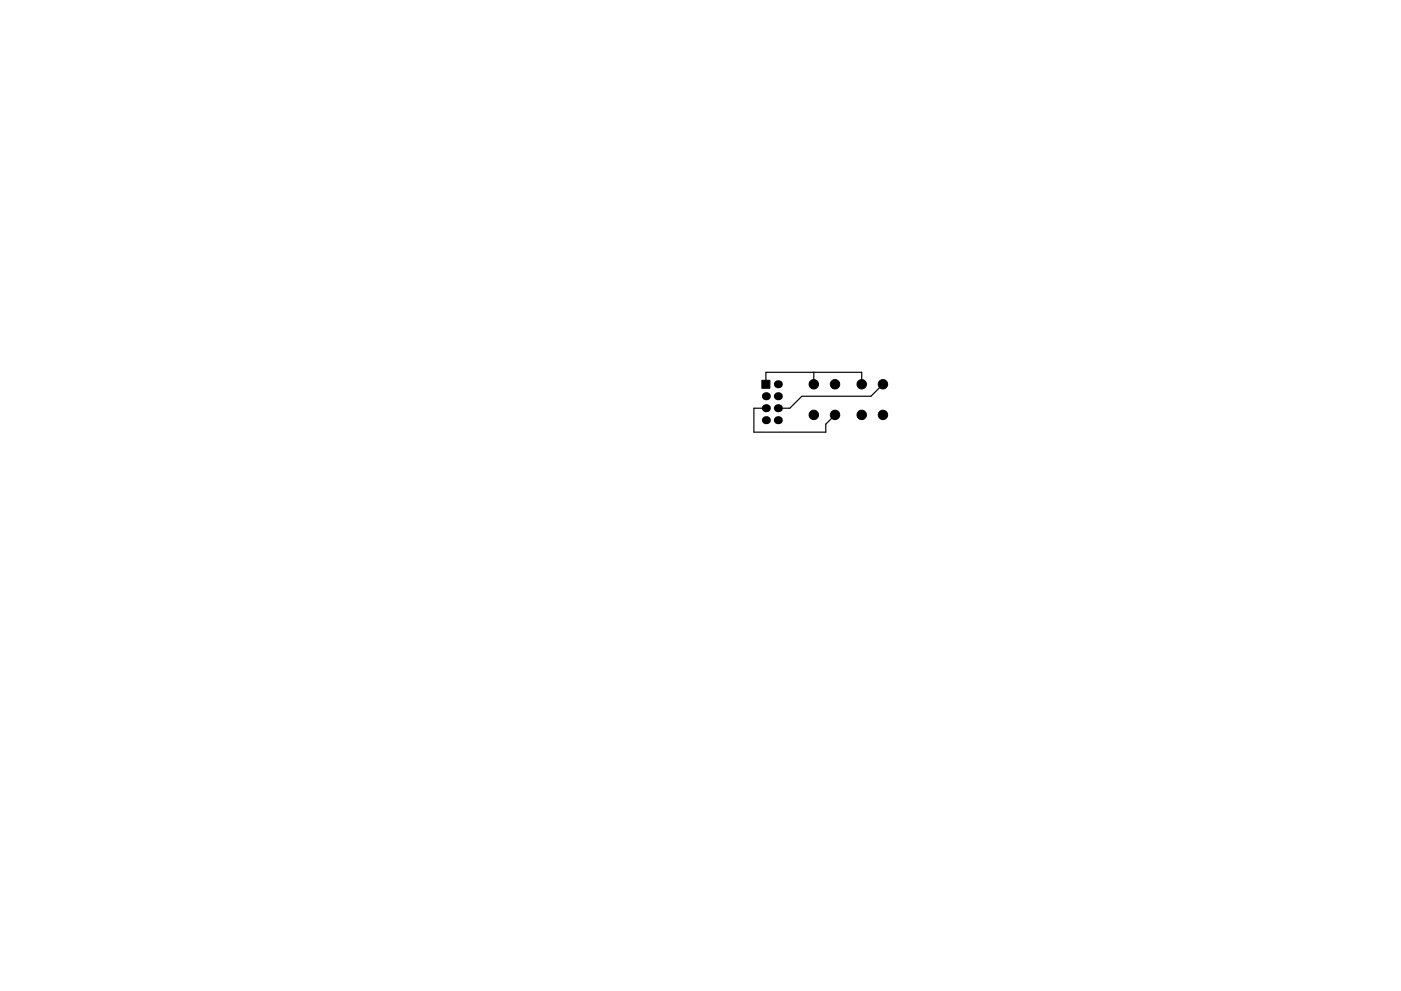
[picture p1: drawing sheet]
<svg xmlns="http://www.w3.org/2000/svg" width="297mm" height="210mm" viewBox="0 0 297 210" stroke-linecap="round" stroke-linejoin="round" font-family="sans-serif">
<g fill="#000" stroke="#000" stroke-width=".21">
<path d="M161.5 80.7h1.7v1.7h-1.7z"/>
<circle cx="172.5" cy="81.5" r="1"/>
<circle cx="172.5" cy="88" r="1"/>
<circle cx="177" cy="81.5" r="1"/>
<circle cx="177" cy="88" r="1"/>
<circle cx="182.7" cy="81.5" r="1"/>
<circle cx="182.7" cy="88" r="1"/>
<circle cx="187.2" cy="81.5" r="1"/>
<circle cx="187.2" cy="88" r="1"/>
</g>
<g fill="#000">
<circle cx="162.4" cy="86.6" r=".85"/>
<circle cx="162.4" cy="84.1" r=".85"/>
<circle cx="162.4" cy="89.1" r=".85"/>
<circle cx="164.9" cy="84.1" r=".85"/>
<circle cx="164.9" cy="86.6" r=".85"/>
<circle cx="164.9" cy="81.5" r=".85"/>
<circle cx="164.9" cy="89.1" r=".85"/>
</g>
<path d="M172.5 79v2.5M162.4 81.5v-2.5h20.3v2.5M162.4 86.6h-2.6v5.1h15.3v-1.7l1.9-2M187.2 81.5l-2.5 2.6h-14.7l-2.5 2.5h-2.6" fill="none" stroke="#000" stroke-width=".25"/>
</svg>
